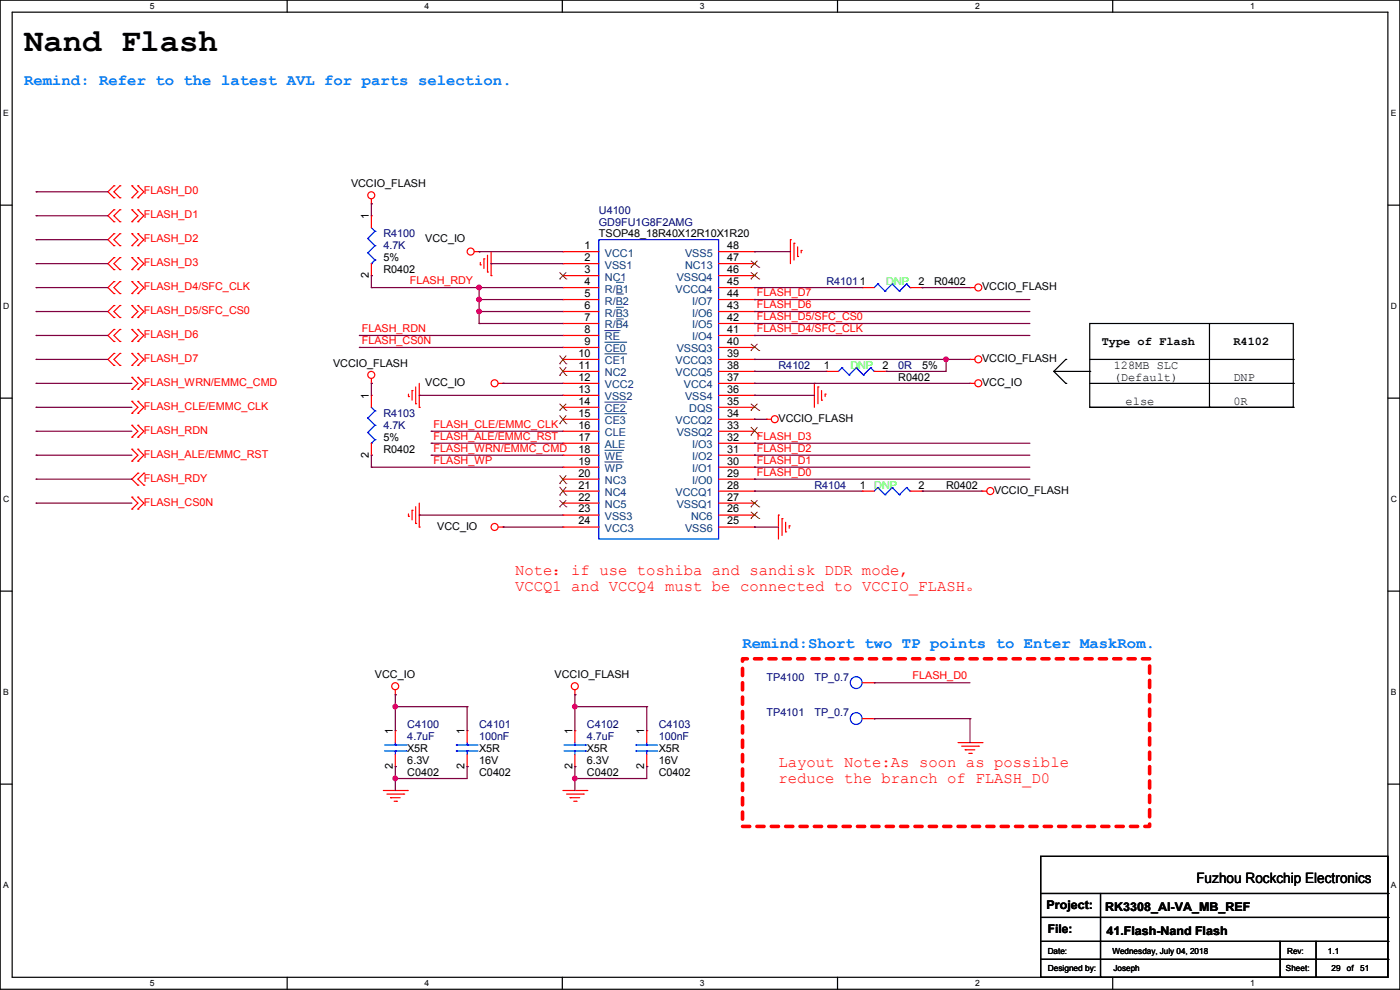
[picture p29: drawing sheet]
<svg xmlns="http://www.w3.org/2000/svg" width="297mm" height="210mm" viewBox="0 0 297 210" stroke-linecap="round" stroke-linejoin="round" font-family="sans-serif">
<defs><g id="words">
<text font-size="6.9" x="5.1" y="10.8">Nand Flash</text>
<g font-size="3.3" fill="#0080ff">
<text x="5.1" y="18">Remind: Refer to the latest AVL for parts selection.</text>
<text x="157.5" y="137.4">Remind:Short two TP points to Enter MaskRom.</text>
</g>
<g font-size="3.3" fill="#f00">
<text x="109.3" y="122">Note：if use toshiba and sandisk DDR mode,</text>
<text x="109.3" y="125.4">VCCQ1 and VCCQ4 must be connected to VCCIO_FLASH。</text>
<text x="165.1" y="162.7">Layout Note:As soon as possible</text>
<text x="165.1" y="166">reduce the branch of FLASH_D0</text>
</g>
<text font-size="3" x="253.8" y="187.2">Fuzhou Rockchip Electronics</text>
<g font-size="2.5">
<text x="233.7" y="73.2">Type of Flash</text>
<text x="261.7" y="73.2">R4102</text>
<text x="236.3" y="78.3">128MB SLC</text>
<text x="236.3" y="80.9">(Default)</text>
<text x="261.7" y="80.9">DNP</text>
<text x="238.8" y="85.9">else</text>
<text x="261.7" y="85.9">0R</text>
<text x="222" y="192.9">Project:</text>
<text x="222.3" y="198">File:</text>
<text x="234.5" y="193.2">RK3308_AI-VA_MB_REF</text>
<text x="234.7" y="198.2">41.Flash-Nand Flash</text>
</g>
<g font-size="2.3" fill="#f00">
<text x="30.5" y="41.2">FLASH_D0</text>
<text x="30.5" y="46.3">FLASH_D1</text>
<text x="30.5" y="51.4">FLASH_D2</text>
<text x="30.5" y="56.5">FLASH_D3</text>
<text x="30.5" y="61.6">FLASH_D4/SFC_CLK</text>
<text x="86.9" y="60.3">FLASH_RDY</text>
<text x="160.6" y="65.4">FLASH_D6</text>
<text x="160.6" y="62.8">FLASH_D7</text>
<text x="30.5" y="66.6">FLASH_D5/SFC_CS0</text>
<text x="30.5" y="71.7">FLASH_D6</text>
<text x="76.8" y="70.4">FLASH_RDN</text>
<text x="160.6" y="67.9">FLASH_D5/SFC_CS0</text>
<text x="160.6" y="70.4">FLASH_D4/SFC_CLK</text>
<text x="30.5" y="76.8">FLASH_D7</text>
<text x="76.8" y="73">FLASH_CS0N</text>
<text x="30.5" y="81.9">FLASH_WRN/EMMC_CMD</text>
<text x="30.5" y="87">FLASH_CLE/EMMC_CLK</text>
<text x="30.5" y="92">FLASH_RDN</text>
<text x="92" y="95.8">FLASH_WRN/EMMC_CMD</text>
<text x="92" y="90.8">FLASH_CLE/EMMC_CLK</text>
<text x="92" y="93.3">FLASH_ALE/EMMC_RST</text>
<text x="160.6" y="95.8">FLASH_D2</text>
<text x="160.6" y="93.3">FLASH_D3</text>
<text x="30.5" y="97.1">FLASH_ALE/EMMC_RST</text>
<text x="92" y="98.4">FLASH_WP</text>
<text x="160.6" y="98.4">FLASH_D1</text>
<text x="160.6" y="100.9">FLASH_D0</text>
<text x="30.5" y="107.3">FLASH_CS0N</text>
<text x="30.5" y="102.2">FLASH_RDY</text>
<text x="193.6" y="144.1">FLASH_D0</text>
</g>
<g font-size="2.3">
<text x="74.5" y="39.7">VCCIO_FLASH</text>
<text x="78.2" y="46.5" transform="rotate(-90 78.2 46.5)">1</text>
<text x="90.2" y="51.4">VCC_IO</text>
<text x="124" y="52.8">1</text>
<text x="127" y="50.4">TSOP48_18R40X12R10X1R20</text>
<text x="154.2" y="52.8">48</text>
<text x="78.2" y="59" transform="rotate(-90 78.2 59)">2</text>
<text x="81.3" y="58">R0402</text>
<text x="81.3" y="55.5">5%</text>
<text x="124" y="55.4">2</text>
<text x="124" y="57.9">3</text>
<text x="154.2" y="57.9">46</text>
<text x="154.2" y="55.4">47</text>
<text x="124" y="60.5">4</text>
<text x="124" y="63">5</text>
<text x="124" y="65.5">6</text>
<text x="154.2" y="65.5">43</text>
<text x="154.2" y="63">44</text>
<text x="154.2" y="60.5">45</text>
<text x="194.9" y="60.5">2</text>
<text x="198.2" y="60.5">R0402</text>
<text x="208.3" y="61.6">VCCIO_FLASH</text>
<text x="124" y="68.1">7</text>
<text x="124" y="70.6">8</text>
<text x="154.2" y="70.6">41</text>
<text x="154.2" y="68.1">42</text>
<text x="70.7" y="77.8">VCCIO_FLASH</text>
<text x="122.7" y="75.7">10</text>
<text x="124" y="73.2">9</text>
<text x="154.2" y="75.7">39</text>
<text x="154.2" y="73.2">40</text>
<text x="208.3" y="76.8">VCCIO_FLASH</text>
<text x="90.2" y="81.9">VCC_IO</text>
<text x="122.7" y="78.2">11</text>
<text x="122.7" y="80.8">12</text>
<text x="122.7" y="83.3">13</text>
<text x="154.2" y="83.3">36</text>
<text x="154.2" y="80.8">37</text>
<text x="154.2" y="78.2">38</text>
<text x="174.8" y="78.2">1</text>
<text x="187.3" y="78.2">2</text>
<text x="190.6" y="80.9">R0402</text>
<text x="195.6" y="78.3">5%</text>
<text x="208.3" y="81.9">VCC_IO</text>
<text x="78.2" y="84.6" transform="rotate(-90 78.2 84.6)">1</text>
<text x="122.7" y="85.9">14</text>
<text x="122.7" y="88.4">15</text>
<text x="154.2" y="88.4">34</text>
<text x="154.2" y="85.9">35</text>
<text x="165.2" y="89.5">VCCIO_FLASH</text>
<text x="81.3" y="93.6">5%</text>
<text x="122.7" y="90.9">16</text>
<text x="122.7" y="93.5">17</text>
<text x="154.2" y="93.5">32</text>
<text x="154.2" y="90.9">33</text>
<text x="78.2" y="97.1" transform="rotate(-90 78.2 97.1)">2</text>
<text x="81.3" y="96.1">R0402</text>
<text x="122.7" y="96">18</text>
<text x="122.7" y="98.6">19</text>
<text x="122.7" y="101.1">20</text>
<text x="154.2" y="101.1">29</text>
<text x="154.2" y="98.6">30</text>
<text x="154.2" y="96">31</text>
<text x="122.7" y="103.6">21</text>
<text x="122.7" y="106.2">22</text>
<text x="154.2" y="106.2">27</text>
<text x="154.2" y="103.6">28</text>
<text x="182.4" y="103.6">1</text>
<text x="194.9" y="103.6">2</text>
<text x="200.7" y="103.7">R0402</text>
<text x="210.9" y="104.7">VCCIO_FLASH</text>
<text x="92.8" y="112.4">VCC_IO</text>
<text x="122.7" y="108.7">23</text>
<text x="122.7" y="111.3">24</text>
<text x="154.2" y="111.3">25</text>
<text x="154.2" y="108.7">26</text>
<text x="79.5" y="143.8">VCC_IO</text>
<text x="117.7" y="143.8">VCCIO_FLASH</text>
<text x="83.3" y="155.7" transform="rotate(-90 83.3 155.7)">1</text>
<text x="98.6" y="155.7" transform="rotate(-90 98.6 155.7)">1</text>
<text x="121.4" y="155.7" transform="rotate(-90 121.4 155.7)">1</text>
<text x="136.7" y="155.7" transform="rotate(-90 136.7 155.7)">1</text>
<text x="86.4" y="159.6">X5R</text>
<text x="101.6" y="159.6">X5R</text>
<text x="124.5" y="159.6">X5R</text>
<text x="139.8" y="159.6">X5R</text>
<text x="83.3" y="163.1" transform="rotate(-90 83.3 163.1)">2</text>
<text x="86.4" y="164.7">C0402</text>
<text x="86.4" y="162.1">6.3V</text>
<text x="98.6" y="163.1" transform="rotate(-90 98.6 163.1)">2</text>
<text x="101.6" y="164.7">C0402</text>
<text x="101.6" y="162.1">16V</text>
<text x="121.4" y="163.1" transform="rotate(-90 121.4 163.1)">2</text>
<text x="124.5" y="164.7">C0402</text>
<text x="124.5" y="162.1">6.3V</text>
<text x="136.7" y="163.1" transform="rotate(-90 136.7 163.1)">2</text>
<text x="139.8" y="164.7">C0402</text>
<text x="139.8" y="162.1">16V</text>
</g>
<g font-size="2.3" fill="#000080">
<text x="127" y="45.3">U4100</text>
<text x="127" y="47.8">GD9FU1G8F2AMG</text>
<text x="81.3" y="50.4">R4100</text>
<text x="81.3" y="52.9">4.7K</text>
<text x="175.3" y="60.5">R41011</text>
<text x="165.2" y="78.3">R4102</text>
<text x="190.6" y="78.3">0R</text>
<text x="81.3" y="88.5">R4103</text>
<text x="81.3" y="91">4.7K</text>
<text x="172.8" y="103.7">R4104</text>
<text x="162.6" y="144.4">TP4100</text>
<text x="172.8" y="144.4">TP_0.7</text>
<text x="86.4" y="154.5">C4100</text>
<text x="101.6" y="154.5">C4101</text>
<text x="124.5" y="154.5">C4102</text>
<text x="139.8" y="154.5">C4103</text>
<text x="162.6" y="152">TP4101</text>
<text x="172.8" y="152">TP_0.7</text>
<text x="86.4" y="157.1">4.7uF</text>
<text x="101.6" y="157.1">100nF</text>
<text x="124.5" y="157.1">4.7uF</text>
<text x="139.8" y="157.1">100nF</text>
</g>
<g font-size="2.3" fill="#004080">
<text x="128.3" y="54.4">VCC1</text>
<text x="128.3" y="57">VSS1</text>
<text x="128.3" y="59.5">NC1</text>
<text x="143.6" y="59.5">VSSQ4</text>
<text x="145.3" y="57">NC13</text>
<text x="145.3" y="54.4">VSS5</text>
<text x="128.3" y="62.1">R/B1</text>
<text x="128.3" y="64.6">R/B2</text>
<text x="143.3" y="62.1">VCCQ4</text>
<text x="146.9" y="64.6">I/O7</text>
<text x="128.3" y="67.1">R/B3</text>
<text x="128.3" y="69.7">R/B4</text>
<text x="146.9" y="69.7">I/O5</text>
<text x="146.9" y="67.1">I/O6</text>
<text x="128.3" y="72.2">RE</text>
<text x="128.3" y="74.8">CE0</text>
<text x="128.3" y="77.3">CE1</text>
<text x="143.3" y="77.3">VCCQ3</text>
<text x="143.6" y="74.8">VSSQ3</text>
<text x="146.9" y="72.2">I/O4</text>
<text x="128.3" y="79.8">NC2</text>
<text x="128.3" y="82.4">VCC2</text>
<text x="143.3" y="79.8">VCCQ5</text>
<text x="145.1" y="82.4">VCC4</text>
<text x="128.3" y="84.9">VSS2</text>
<text x="128.3" y="87.5">CE2</text>
<text x="145.3" y="84.9">VSS4</text>
<text x="146.2" y="87.5">DQS</text>
<text x="128.3" y="90">CE3</text>
<text x="128.3" y="92.5">CLE</text>
<text x="128.3" y="95.1">ALE</text>
<text x="143.3" y="90">VCCQ2</text>
<text x="143.6" y="92.5">VSSQ2</text>
<text x="146.9" y="95.1">I/O3</text>
<text x="128.3" y="97.6">WE</text>
<text x="128.3" y="100.2">WP</text>
<text x="146.9" y="100.2">I/O1</text>
<text x="146.9" y="97.6">I/O2</text>
<text x="128.3" y="102.7">NC3</text>
<text x="128.3" y="105.2">NC4</text>
<text x="128.3" y="107.8">NC5</text>
<text x="143.3" y="105.2">VCCQ1</text>
<text x="143.6" y="107.8">VSSQ1</text>
<text x="146.9" y="102.7">I/O0</text>
<text x="128.3" y="110.3">VSS3</text>
<text x="128.3" y="112.9">VCC3</text>
<text x="145.3" y="112.9">VSS6</text>
<text x="146.6" y="110.3">NC6</text>
</g>
<g font-size="2.3" fill="#0f0">
<text x="188" y="60.5">DNP</text>
<text x="180.4" y="78.3">DNP</text>
<text x="185.5" y="103.7">DNP</text>
</g>
<g font-size="1.8">
<text x="31.8" y="1.9">5</text>
<text x="90.1" y="1.9">4</text>
<text x="148.5" y="1.9">3</text>
<text x="206.8" y="1.9">2</text>
<text x="265.2" y="1.9">1</text>
<text x=".7" y="24.6">E</text>
<text x="295.1" y="24.6">E</text>
<text x=".7" y="65.6">D</text>
<text x="295.1" y="65.6">D</text>
<text x=".7" y="106.5">C</text>
<text x="295.1" y="106.5">C</text>
<text x=".7" y="147.4">B</text>
<text x="295.1" y="147.4">B</text>
<text x=".7" y="188.4">A</text>
<text x="295.1" y="188.4">A</text>
<text x="222.3" y="202.3">Date:</text>
<text x="236" y="202.3">Wednesday, July 04, 2018</text>
<text x="273.1" y="202.3">Rev:</text>
<text x="281.7" y="202.3">1.1</text>
<text x="31.8" y="209.2">5</text>
<text x="90.1" y="209.2">4</text>
<text x="148.5" y="209.2">3</text>
<text x="206.8" y="209.2">2</text>
<text x="222.3" y="205.9">Designed by:</text>
<text x="236.2" y="205.9">Joseph</text>
<text x="265.2" y="209.2">1</text>
<text x="272.8" y="205.9">Sheet:</text>
<text x="282.5" y="205.9">29</text>
<text x="285.7" y="205.9">of</text>
<text x="288.6" y="205.9">51</text>
</g>
</g></defs>
<path d="M0 0h297v209.8h-297zM2.6 2.6h291.8v204.7h-291.8z" fill="none" stroke="#000" stroke-width=".25"/>
<g fill="#fff">
<path d="M31.7 .3h1v2h-1z"/>
<path d="M31.7 207.6h1v2h-1z"/>
</g>
<path d="M60.9 0v2.6M60.9 207.3v2.5" fill="none" stroke="#000" stroke-width=".25"/>
<g fill="#fff">
<path d="M90.1 .3h1v2h-1z"/>
<path d="M90.1 207.6h1v2h-1z"/>
</g>
<path d="M119.3 0v2.6M119.3 207.3v2.5" fill="none" stroke="#000" stroke-width=".25"/>
<g fill="#fff">
<path d="M148.5 .3h.9v2h-.9z"/>
<path d="M148.5 207.6h.9v2h-.9z"/>
</g>
<path d="M177.7 0v2.6M177.7 207.3v2.5" fill="none" stroke="#000" stroke-width=".25"/>
<g fill="#fff">
<path d="M206.8 .3h1v2h-1z"/>
<path d="M206.8 207.6h1v2h-1z"/>
</g>
<path d="M236.1 0v2.6M236.1 207.3v2.5" fill="none" stroke="#000" stroke-width=".25"/>
<g fill="#fff">
<path d="M265.2 .3h1v2h-1z"/>
<path d="M265.2 207.6h1v2h-1z"/>
<path d="M.7 23h1.2v2h-1.2z"/>
<path d="M295.1 23h1.1v2h-1.1z"/>
<path d="M.7 64h1.2v2h-1.2z"/>
<path d="M295.1 64h1.2v2h-1.2z"/>
</g>
<path d="M0 43.5h2.6M294.4 43.5h2.6" fill="none" stroke="#000" stroke-width=".25"/>
<g fill="#fff">
<path d="M.7 104.9h1.2v2h-1.2z"/>
<path d="M295.1 104.9h1.2v2h-1.2z"/>
</g>
<path d="M0 84.5h2.6M294.4 84.5h2.6" fill="none" stroke="#000" stroke-width=".25"/>
<g fill="#fff">
<path d="M.7 145.8h1.2v2h-1.2z"/>
<path d="M295.1 145.8h1.1v2h-1.1z"/>
</g>
<path d="M0 125.4h2.6M294.4 125.4h2.6" fill="none" stroke="#000" stroke-width=".25"/>
<g fill="#fff">
<path d="M.7 186.8h1.2v2h-1.2z"/>
<path d="M295.1 186.8h1.1v2h-1.1z"/>
</g>
<g fill="none" stroke="#000" stroke-width=".25">
<path d="M223.6 78.8l2.5 2.5M223.6 78.8h7.6M226.1 76.2h.1M226.1 76.2l-2.5 2.6M231.2 68.6h43.2v17.8h-43.2zM231.2 78.8h.1M231.2 76.2h43.2M256.6 68.6v17.8M274.4 76.2h.1M226.1 81.3h.1M231.2 81.3h43.2M231.2 86.4h43.2"/>
<path d="M256.6 86.4h.1M274.4 81.3h.1M274.4 86.4h.1M0 166.3h2.6M294.4 166.3h2.6M220.8 181.7h73.6v25.6h-73.6zM220.8 189.5h73.6M220.8 194.6h73.6M220.8 199.7h73.6M233.5 189.5v17.8M271.6 199.7v7.6M279.2 199.7v7.6"/>
<path d="M294.4 189.5h.1M294.4 194.6h.1M294.4 199.7h.1M220.8 203.5h73.6M233.5 207.3h.1M271.6 207.3h.1M279.2 207.3h.1M294.4 203.5h.1"/>
</g>
<path d="M157.5 139.7h86.4v35.6h-86.4z" fill="none" stroke="#f00" stroke-width=".76" stroke-dasharray="1.5 1.5"/>
<g fill="none" stroke="#f00" stroke-width=".25">
<path d="M24.2 39.4h.1M24.2 39.4l-1.3 1.3 1.3 1.3M25.4 39.4h.1M25.4 39.4l-1.2 1.3 1.2 1.3M28 39.4h.1M28 39.4l1.3 1.3-1.3 1.3M29.3 39.4h.1M29.3 39.4l1.2 1.3-1.2 1.3M24.2 42h.1M24.2 47h.1M24.2 44.5h.1M24.2 52.1h.1"/>
<path d="M24.2 49.6h.1M24.2 57.2h.1M24.2 54.7h.1M24.2 59.7h.1M24.2 44.5l-1.3 1.3 1.3 1.2M24.2 49.6l-1.3 1.2 1.3 1.3M24.2 54.7l-1.3 1.2 1.3 1.3M24.2 59.7l-1.3 1.3 1.3 1.3M25.4 42h.1M25.4 44.5h.1M25.4 47h.1M25.4 49.6h.1"/>
<path d="M25.4 52.1h.1M25.4 54.7h.1M25.4 57.2h.1M25.4 59.7h.1M25.4 44.5l-1.2 1.3 1.2 1.2M25.4 49.6l-1.2 1.2 1.2 1.3M25.4 54.7l-1.2 1.2 1.2 1.3M25.4 59.7l-1.2 1.3 1.2 1.3M28 42h.1M28 44.5h.1M28 47h.1M28 49.6h.1"/>
<path d="M28 52.1h.1M28 54.7h.1M28 57.2h.1M28 59.7h.1M28 44.5l1.3 1.3-1.3 1.2M28 49.6l1.3 1.2-1.3 1.3M28 54.7l1.3 1.2-1.3 1.3M28 59.7l1.3 1.3-1.3 1.3M29.3 42h.1M29.3 44.5h.1M29.3 47h.1M29.3 49.6h.1"/>
<path d="M29.3 52.1h.1M29.3 54.7h.1M29.3 57.2h.1M29.3 59.7h.1M29.3 44.5l1.2 1.3-1.2 1.2M29.3 49.6l1.2 1.2-1.2 1.3M29.3 54.7l1.2 1.2-1.2 1.3M29.3 59.7l1.2 1.3-1.2 1.3M78.8 43.2h.1M78.8 45.8h.1M78.8 58.5h.1M78.8 42.2v1"/>
<path d="M78.8 45.8v2.5M78.8 55.9v2.6M100.6 53.4h1M101.6 53.4h.1M101.9 56.2h.1M101.9 55.7v.5M102.7 54.9h.1M102.7 54.9v2M103.4 57.7h.1M103.4 54.1v3.6M104.2 58.5h.1M104.2 53.4v5.1"/>
<path d="M119.4 53.4h.1M119.4 55.9h.1M119.4 58.5h.1M119.4 53.4h7.6M119.4 55.9h7.6M119.4 58.5h7.6M152.4 53.4h7.7M152.4 55.9h7.7M152.4 58.5h7.7M160.1 58.5h.1M160.1 55.9h.1M160.1 53.4h.1"/>
<path d="M167.7 50.8h.1M167.7 50.8v5.1M168.4 51.6h.1M168.4 51.6v3.6M169.2 54.4h.1M169.2 52.4v2M170 53.1h.1M170 53.1v.5M24.2 62.3h.1M24.2 67.4h.1M24.2 64.8h.1M24.2 72.4h.1"/>
<path d="M24.2 69.9h.1M24.2 77.5h.1M24.2 75h.1M24.2 64.8l-1.3 1.3 1.3 1.3M24.2 69.9l-1.3 1.3 1.3 1.2M24.2 75l-1.3 1.2 1.3 1.3M25.4 62.3h.1M25.4 64.8h.1M25.4 67.4h.1M25.4 69.9h.1M25.4 72.4h.1M25.4 75h.1"/>
<path d="M25.4 77.5h.1M25.4 64.8l-1.2 1.3 1.2 1.3M25.4 69.9l-1.2 1.3 1.2 1.2M25.4 75l-1.2 1.2 1.2 1.3M28 62.3h.1M28 64.8h.1M28 67.4h.1M28 69.9h.1M28 72.4h.1M28 75h.1M28 77.5h.1M28 64.8l1.3 1.3-1.3 1.3"/>
<path d="M28 75l1.3 1.2-1.3 1.3M28 69.9l1.3 1.3-1.3 1.2M29.3 62.3h.1M29.3 64.8h.1M29.3 67.4h.1M29.3 69.9h.1M29.3 72.4h.1M29.3 75h.1M29.3 77.5h.1M29.3 64.8l1.2 1.3-1.2 1.3M29.3 69.9l1.2 1.3-1.2 1.2M29.3 75l1.2 1.2-1.2 1.3"/>
<path d="M119.4 61h.1M119.4 63.5h.1M119.4 66.1h.1M119.4 68.6h.1M119.4 71.2h.1M119.4 73.7h.1M119.4 76.2h.1M119.4 78.8h.1M119.4 76.2h7.6M119.4 61h7.6M119.4 63.5h7.6M119.4 66.1h7.6"/>
<path d="M119.4 68.6h7.6M119.4 71.2h7.6M119.4 73.7h7.6M119.4 78.8h7.6M152.4 76.2h7.7M152.4 61h7.7M152.4 63.5h7.7M152.4 66.1h7.7M152.4 68.6h7.7M152.4 71.2h7.7M152.4 73.7h7.7M152.4 78.8h7.7"/>
<path d="M160.1 78.8h.1M160.1 76.2h.1M160.1 73.7h.1M160.1 71.2h.1M160.1 68.6h.1M160.1 66.1h.1M160.1 63.5h.1M160.1 61h.1M175.3 78.8h.1M175.3 78.8h2.5M182.9 61h.1M182.9 61h2.6"/>
<path d="M185.5 78.8h2.5M188 78.8h.1M193.1 61h2.5M195.6 61h.1M205.8 76.2h.1M205.8 61h.1M205.8 76.2h1M205.8 61h1M28 85.1h.1M28 87.7h.1M28 90.2h.1M28 92.8h.1"/>
<path d="M28 95.3h.1M28 97.8h.1M28 80.1h.1M28 82.6h.1M28 80.1l1.3 1.2-1.3 1.3M28 85.1l1.3 1.3-1.3 1.3M28 90.2l1.3 1.3-1.3 1.3M28 95.3l1.3 1.3-1.3 1.2M29.3 85.1h.1M29.3 87.7h.1M29.3 90.2h.1M29.3 92.8h.1"/>
<path d="M29.3 95.3h.1M29.3 97.8h.1M29.3 80.1h.1M29.3 82.6h.1M29.3 85.1l1.2 1.3-1.2 1.3M29.3 90.2l1.2 1.3-1.2 1.3M29.3 95.3l1.2 1.3-1.2 1.2M29.3 80.1l1.2 1.2-1.2 1.3M78.8 81.3h.1M78.8 83.9h.1M78.8 96.6h.1M78.8 80.3v1"/>
<path d="M78.8 83.9v2.5M78.8 94v2.6M86.7 84.1h.1M86.7 83.6v.5M87.4 82.8h.1M87.4 82.8v2.1M88.2 85.6h.1M88.2 82.1v3.5M88.9 86.4h.1M88.9 81.3v5.1M105.7 81.3h1M106.7 81.3h.1"/>
<path d="M119.4 81.3h.1M119.4 83.9h.1M119.4 86.4h.1M119.4 88.9h.1M119.4 91.5h.1M119.4 94h.1M119.4 96.6h.1M119.4 99.1h.1M119.4 81.3h7.6M119.4 88.9h7.6M119.4 83.9h7.6M119.4 86.4h7.6"/>
<path d="M119.4 91.5h7.6M119.4 94h7.6M119.4 96.6h7.6M119.4 99.1h7.6M152.4 81.3h7.7M152.4 88.9h7.7M152.4 83.9h7.7M152.4 86.4h7.7M152.4 91.5h7.7M152.4 94h7.7M152.4 96.6h7.7M152.4 99.1h7.7"/>
<path d="M160.1 99.1h.1M160.1 96.6h.1M160.1 94h.1M160.1 91.5h.1M160.1 88.9h.1M160.1 86.4h.1M160.1 83.9h.1M160.1 81.3h.1M162.6 88.9h.1M162.6 88.9h1M172.8 81.3h.1M172.8 81.3v5.1"/>
<path d="M173.5 82.1h.1M173.5 82.1v3.5M174.3 84.9h.1M174.3 82.8v2.1M175 83.6h.1M175 83.6v.5M205.8 81.3h.1M205.8 81.3h1M28 105.5h.1M28 108h.1M28 105.5l1.3 1.2-1.3 1.3M29.3 105.5h.1"/>
<path d="M29.3 108h.1M29.3 102.9h.1M29.3 100.4h.1M29.3 105.5l1.2 1.2-1.2 1.3M29.3 100.4l-1.3 1.2 1.3 1.3M30.5 100.4h.1M30.5 102.9h.1M30.5 100.4l-1.2 1.2 1.2 1.3M86.7 109.5h.1M86.7 109v.5M87.4 108.2h.1M87.4 108.2v2.1"/>
<path d="M88.2 111h.1M88.2 107.5v3.5M88.9 111.8h.1M88.9 106.7v5.1M105.7 111.8h1M106.7 111.8h.1M119.4 101.6h.1M119.4 104.2h.1M119.4 106.7h.1M119.4 109.3h.1M119.4 111.8h.1M119.4 111.8h7.6"/>
<path d="M119.4 104.2h7.6M119.4 101.6h7.6M119.4 106.7h7.6M119.4 109.3h7.6M152.4 111.8h7.7M152.4 104.2h7.7M152.4 101.6h7.7M152.4 106.7h7.7M152.4 109.3h7.7M160.1 111.8h.1M160.1 109.3h.1M160.1 106.7h.1"/>
<path d="M160.1 104.2h.1M160.1 101.6h.1M165.1 109.3h.1M165.1 109.3v5M165.9 110h.1M165.9 110v3.6M166.7 112.8h.1M166.7 110.8v2M167.4 111.5h.1M167.4 111.5v.6M182.9 104.2h.1M182.9 104.2h2.6"/>
<path d="M193.1 104.2h2.5M195.6 104.2h.1M208.3 104.2h.1M208.3 104.2h1M83.9 147.4h.1M83.9 155h.1M83.9 146.3v1.1M83.9 155v2.5M99.1 155h.1M99.1 155v2.5M122 147.4h.1M122 155h.1"/>
<path d="M122 146.3v1.1M122 155v2.5M137.2 155h.1M137.2 155v2.5M182.9 152.4h2.6M182.9 144.8h2.6M185.5 152.4h.1M185.5 144.8h.1M203.2 157.5h5.1M204 158.3h3.6M204.8 159h.1M204.8 159h2"/>
<path d="M205.5 159.8h.5M206 159.8h.1M207.6 158.3h.1M208.3 157.5h.1M81.3 167.7h5.1M82.1 168.4h3.5M82.8 169.2h.1M82.8 169.2h2.1M83.6 170h.5M83.9 162.6h.1M83.9 160.1v2.5M84.1 170h.1"/>
<path d="M85.6 168.4h.1M86.4 167.7h.1M99.1 162.6h.1M99.1 160.1v2.5M119.4 167.7h5.1M120.2 168.4h3.5M120.9 169.2h.1M120.9 169.2h2.1M121.7 170h.5M122 162.6h.1M122 160.1v2.5M122.2 170h.1"/>
<path d="M123.7 168.4h.1M124.5 167.7h.1M137.2 162.6h.1M137.2 160.1v2.5"/>
<circle cx="78.8" cy="41.4" r=".74"/>
<circle cx="99.8" cy="53.4" r=".74"/>
<circle cx="78.8" cy="79.5" r=".74"/>
<circle cx="207.5" cy="76.2" r=".74"/>
<circle cx="207.5" cy="61" r=".74"/>
<circle cx="104.9" cy="81.3" r=".74"/>
<circle cx="164.4" cy="88.9" r=".74"/>
<circle cx="207.5" cy="81.3" r=".74"/>
<circle cx="104.9" cy="111.8" r=".74"/>
<circle cx="210.1" cy="104.2" r=".74"/>
<circle cx="83.8" cy="145.6" r=".74"/>
<circle cx="121.9" cy="145.6" r=".74"/>
</g>
<g fill="none" stroke="#00f" stroke-width=".25">
<path d="M78 50.6h.1M78 53.6h.1M78 50.6l1.5 1.5M78 53.6l1.5 1.6M78.8 55.9h.1M78.8 48.3l.7 .8M79.5 49.1h.1M79.5 52.1h.1M79.5 55.2h.1M79.5 49.1l-1.5 1.5M79.5 52.1l-1.5 1.5M79.5 55.2l-.7 .7"/>
<path d="M127 50.8h25.4v63.5h-25.4zM178.6 78h.1M178.6 78l-.8 .8M178.6 78l1.5 1.5M180.1 79.5h.1M181.7 78h.1M181.7 78l-1.6 1.5M181.7 78l1.5 1.5M183.2 79.5h.1M184.7 78h.1M184.7 78l-1.5 1.5M184.7 78l.8 .8"/>
<path d="M185.5 78.8h.1M186.2 60.2h.1M186.2 60.2l-.7 .8M186.2 60.2l1.5 1.6M187.7 61.8h.1M189.3 60.2h.1M189.3 60.2l-1.6 1.6M189.3 60.2l1.5 1.6M190.8 61.8h.1M192.3 60.2h.1M192.3 60.2l-1.5 1.6M192.3 60.2l.8 .8"/>
<path d="M193.1 61h.1M78 88.7h.1M78 91.7h.1M78 88.7l1.5 1.5M78 91.7l1.5 1.6M78.8 94h.1M78.8 86.4l.7 .8M79.5 87.2h.1M79.5 90.2h.1M79.5 93.3h.1M79.5 87.2l-1.5 1.5M79.5 90.2l-1.5 1.5"/>
<path d="M79.5 93.3l-.7 .7M186.2 103.4h.1M186.2 103.4l-.7 .8M186.2 103.4l1.5 1.5M187.7 104.9h.1M189.3 103.4h.1M189.3 103.4l-1.6 1.5M189.3 103.4l1.5 1.5M190.8 104.9h.1M192.3 103.4h.1M192.3 103.4l-1.5 1.5M192.3 103.4l.8 .8"/>
<path d="M193.1 104.2h.1M81.6 159.3h4.5M81.6 158h4.5M83.9 158h.1M83.9 159.3h.1M83.9 157.5v.5M83.9 159.3v.8M86.1 159.3h.1M86.1 158h.1M96.8 159.3h.1M96.8 158h.1M96.8 159.3h4.6"/>
<path d="M96.8 158h4.6M99.1 158h.1M99.1 159.3h.1M99.1 157.5v.5M99.1 159.3v.8M119.7 159.3h4.5M119.7 158h4.5M122 158h.1M122 159.3h.1M122 157.5v.5M122 159.3v.8M124.2 159.3h.1"/>
<path d="M124.2 158h.1M134.9 159.3h.1M134.9 158h.1M134.9 159.3h4.6M134.9 158h4.6M137.2 158h.1M137.2 159.3h.1M137.2 157.5v.5M137.2 159.3v.8"/>
<circle cx="181.6" cy="144.8" r="1.25"/>
<circle cx="181.6" cy="152.4" r="1.25"/>
</g>
<g fill="none" stroke="#804000" stroke-width=".21">
<path d="M118.7 59.2h.1M118.7 57.8l1.4 1.4M120.1 59.2h.1M120.1 57.8l-1.4 1.4M159.3 59.2h.1M159.3 56.7h.1M159.3 57.8l1.7 1.4M159.3 55.3l1.7 1.4M160.7 57.8l-1.4 1.4M160.7 55.3l-1.4 1.4M161 59.2h.1M161 56.7h.1"/>
<path d="M118.7 77.2h.1M118.7 79.6h.1M118.7 75.4l1.4 1.8M118.7 77.9l1.4 1.7M120.1 77.2h.1M120.1 79.6h.1M120.1 75.4l-1.4 1.8M120.1 77.9l-1.4 1.7M159.3 74.4h.1M159.3 72.9l1.7 1.5M160.7 72.9l-1.4 1.5M161 74.4h.1"/>
<path d="M118.7 87.1h.1M118.7 89.9h.1M118.7 85.6l1.4 1.5M118.7 88.1l1.4 1.8M120.1 87.1h.1M120.1 89.9h.1M120.1 85.6l-1.4 1.5M120.1 88.1l-1.4 1.8M159.3 92.3h.1M159.3 87.1h.1M159.3 90.6l1.7 1.7M159.3 85.6l1.7 1.5"/>
<path d="M160.7 90.6l-1.4 1.7M160.7 85.6l-1.4 1.5M161 92.3h.1M161 87.1h.1M118.7 102.6h.1M118.7 105h.1M118.7 107.5h.1M118.7 100.8l1.4 1.8M118.7 103.3l1.4 1.7M118.7 106.1l1.4 1.4M120.1 102.6h.1M120.1 105h.1"/>
<path d="M120.1 107.5h.1M120.1 100.8l-1.4 1.8M120.1 103.3l-1.4 1.7M120.1 106.1l-1.4 1.4M159.3 110h.1M159.3 107.5h.1M159.3 108.6l1.7 1.4M159.3 106.1l1.7 1.4M160.7 108.6l-1.4 1.4M160.7 106.1l-1.4 1.4M161 110h.1M161 107.5h.1"/>
</g>
<g fill="none" stroke="#004080" stroke-width=".21">
<path d="M130.7 59.9h1.4M132.1 59.9h.1M128.2 70.1h3.2M128.2 72.6h4.6M128.2 75.1h4.6M130.7 62.4h1.4M130.7 65.2h1.4M130.7 67.7h1.4M131.4 70.1h.1M132.1 62.4h.1M132.1 65.2h.1M132.1 67.7h.1"/>
<path d="M132.8 72.6h.1M132.8 75.1h.1M128.2 85.3h4.6M128.2 87.8h4.6M128.2 95.5h3.9M128.2 98h3.9M132.1 95.5h.1M132.1 98h.1M132.8 85.3h.1M132.8 87.8h.1"/>
</g>
<g fill="none" stroke="#800040" stroke-width=".25">
<path d="M7.7 40.7h.1M7.7 45.8h.1M7.7 50.8h.1M7.7 55.9h.1M7.7 55.9h15.2M7.7 40.7h15.2M7.7 45.8h15.2M7.7 50.8h15.2M78.8 43.2h.1M78.8 58.5h.1M78.8 43.2v2.6M78.8 58.5v2.5"/>
<path d="M101.6 53.4h.1M101.6 53.4h17.8M104.2 55.9h.1M104.2 55.9h15.2M160.1 53.4h.1M160.1 53.4h7.6M7.7 61h.1M7.7 66.1h.1M7.7 71.2h.1M7.7 76.2h.1M7.7 66.1h15.2M7.7 71.2h15.2"/>
<path d="M7.7 76.2h15.2M7.7 61h15.2M76.2 71.2h.1M76.2 73.7h.1M76.2 71.2h43.2M76.2 73.7h43.2M78.8 61h.1M78.8 61h40.6M101.6 61h.1M101.6 63.5h.1M101.6 68.6h.1M101.6 66.1h.1"/>
<path d="M101.6 66.1h17.8M101.6 63.5h17.8M101.6 68.6h17.8M101.6 61v7.6M160.1 78.8h.1M160.1 66.1h.1M160.1 63.5h.1M160.1 68.6h.1M160.1 71.2h.1M160.1 76.2h.1M160.1 61h.1M160.1 78.8h15.2"/>
<path d="M160.1 66.1h58.4M160.1 63.5h58.4M160.1 68.6h58.4M160.1 71.2h58.4M160.1 76.2h45.7M160.1 61h22.8M188 78.8h.1M195.6 61h.1M195.6 61h10.2M200.7 76.2h.1M200.7 76.2v2.6h-12.7M7.7 86.4h.1"/>
<path d="M7.7 91.5h.1M7.7 96.6h.1M7.7 81.3h.1M7.7 96.6h20.3M7.7 81.3h20.3M7.7 91.5h20.3M7.7 86.4h20.3M78.8 99.1h.1M78.8 81.3h.1M78.8 96.6h.1M78.8 99.1h40.6M78.8 81.3v2.6"/>
<path d="M78.8 96.6v2.5M88.9 83.9h.1M88.9 83.9h30.5M91.5 96.6h.1M91.5 91.5h.1M91.5 94h.1M91.5 96.6h27.9M91.5 94h27.9M91.5 91.5h27.9M106.7 81.3h.1M106.7 81.3h12.7M160.1 96.6h.1"/>
<path d="M160.1 99.1h.1M160.1 94h.1M160.1 88.9h.1M160.1 81.3h.1M160.1 83.9h.1M160.1 96.6h58.4M160.1 99.1h58.4M160.1 94h58.4M160.1 81.3h45.7M160.1 83.9h12.7M160.1 88.9h2.5M7.7 106.7h.1"/>
<path d="M7.7 101.6h.1M7.7 101.6h20.3M7.7 106.7h20.3M88.9 109.3h.1M88.9 109.3h30.5M106.7 111.8h.1M106.7 111.8h12.7M160.1 101.6h.1M160.1 104.2h.1M160.1 111.8h.1M160.1 101.6h58.4M160.1 104.2h22.8"/>
<path d="M160.1 111.8h5M195.6 104.2h.1M195.6 104.2h12.7M83.9 147.4h.1M83.9 149.9h.1M83.9 147.4v7.6M83.9 149.9h15.2M99.1 149.9h.1M99.1 149.9v5.1M122 147.4h.1M122 149.9h.1M122 149.9h15.2"/>
<path d="M122 147.4v7.6M137.2 149.9h.1M137.2 149.9v5.1M185.5 144.8h.1M185.5 152.4h.1M185.5 144.8h20.3M185.5 152.4h20.3M205.8 152.4h.1M205.8 152.4v5.1M83.9 165.1h.1M83.9 162.6h.1M83.9 162.6v5.1"/>
<path d="M99.1 162.6h.1M99.1 162.6v2.5h-15.2M122 165.1h.1M122 162.6h.1M122 162.6v5.1M137.2 162.6h.1M137.2 162.6v2.5h-15.2"/>
</g>
<g fill="#f0f" stroke="#f0f" stroke-width=".25">
<circle cx="83.8" cy="165.1" r=".49"/>
<circle cx="83.8" cy="149.9" r=".49"/>
<circle cx="200.7" cy="76.2" r=".49"/>
<circle cx="101.6" cy="61" r=".49"/>
<circle cx="101.6" cy="63.5" r=".49"/>
<circle cx="101.6" cy="66.1" r=".49"/>
<circle cx="121.9" cy="165.1" r=".49"/>
<circle cx="121.9" cy="149.9" r=".49"/>
</g>
<use href="#words"/>
</svg>
